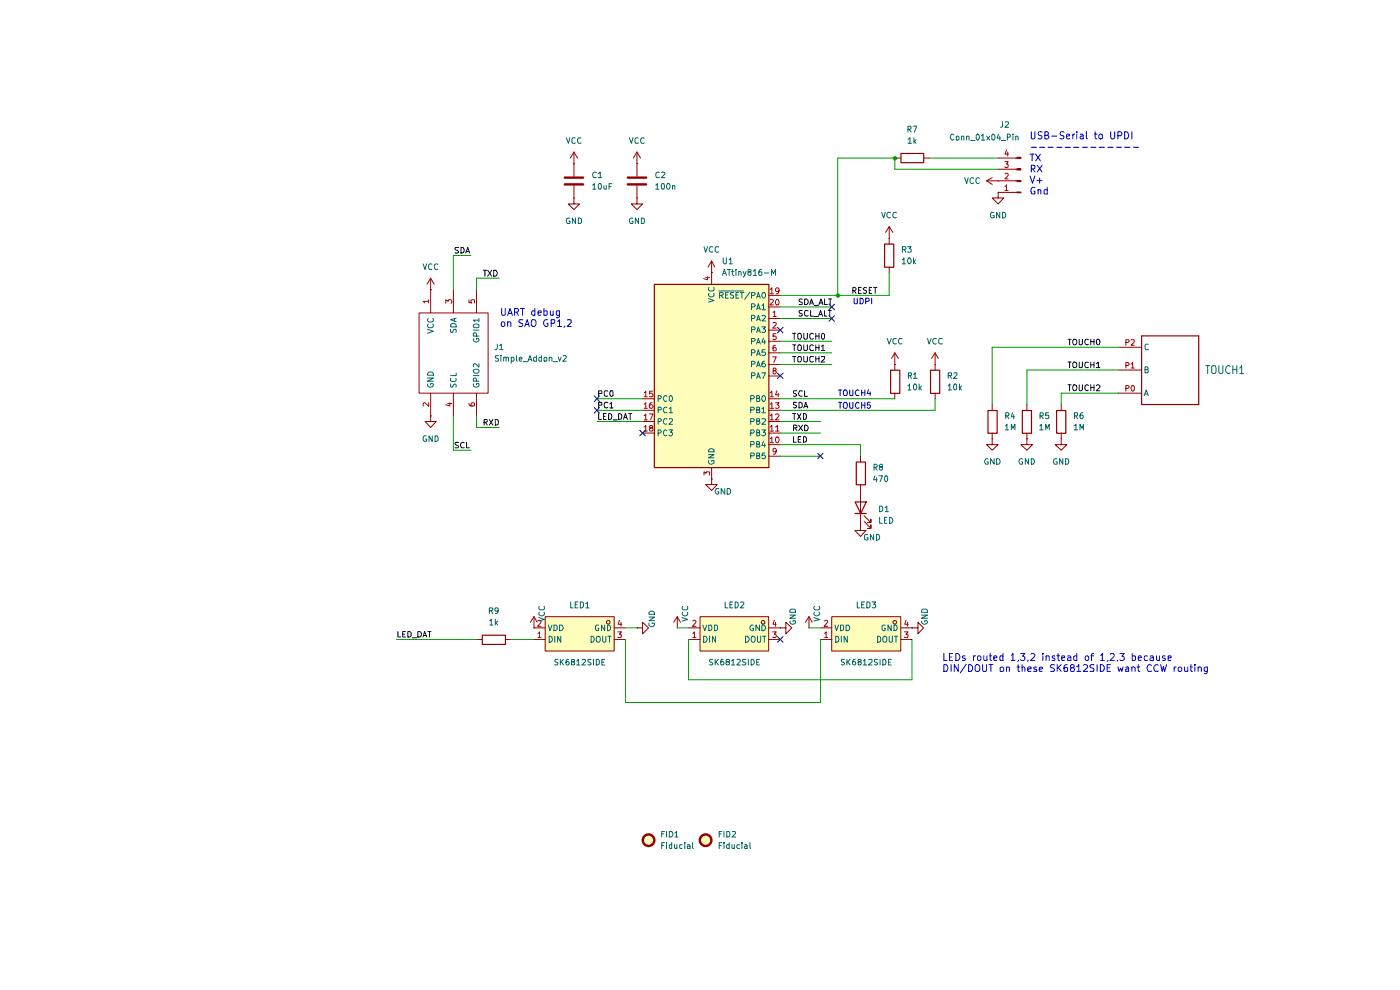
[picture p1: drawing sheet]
<svg xmlns="http://www.w3.org/2000/svg" width="297mm" height="210mm" viewBox="0 0 297 210" stroke-linecap="round" stroke-linejoin="round" font-family="sans-serif">
<g fill="#ffb">
<path d="M176.5 130.9h14.6v7.2h-14.6z"/>
<path d="M115.7 130.9h14.6v7.2h-14.6z"/>
<path d="M148.5 130.9h14.6v7.2h-14.6z"/>
<path d="M138.8 60.3h24.3v38.9h-24.3z"/>
<circle cx="149.7" cy="178.3" r="1.23"/>
<circle cx="137.6" cy="178.3" r="1.23"/>
</g>
<g fill="none" stroke="#0f0f0f" stroke-width=".21">
<path d="M97.3 52.5h-.6l-.2 .2 .3 .4h.2l.3 .2-.1 .3h-.7M97.8 52.5h.4a.66 .66 0 0 1 .2 .7 .66 .66 0 0 1-.6 .5zM98.8 53.7l.4-1.2 .5 1.2M98.9 53.3h.6M102.5 57.3h.7M102.9 57.3v1.3M103.5 57.3l.8 1.3M104.3 57.3l-.8 1.3M104.7 57.3a.65 .65 0 0 1 .8 .7 .65 .65 0 0 1-.8 .6zM168.1 70.7h.7M168.1 73.2h.7M168.1 75.6h.7"/>
<path d="M168.5 70.7v1.3M168.5 73.2v1.1M168.5 75.6v1.2M169.3 70.9l.5-.2a.86 .86 0 0 1 0 1.3h-.3l-.2-.3zM169.3 73.3l.5-.1a.86 .86 0 0 1 0 1.1h-.4l-.1-.1zM169.3 75.8l.1-.2h.4a.86 .86 0 0 1 0 1.2l-.5-.2zM170.2 65.9h-.6a.47 .47 0 0 0 0 .5 .47 .47 0 0 0 .5 .1l.1 .5h-.7M170.2 63.5l-.4-.1-.3 .3 .1 .2 .6 .3v.3l-.7 .1M170.5 70.7v1l.3 .3h.2l.3-.3v-1M170.5 73.2v1l.2 .1h.4l.2-.1v-1M170.5 75.6v.9l.3 .3h.2l.3-.3v-.9M170.7 63.4a.66 .66 0 0 1 .7 .4 .66 .66 0 0 1-.2 .8h-.5z"/>
<path d="M171.5 66l-.6-.1-.2 .2v.7a.52 .52 0 0 0 .8 .2M171.8 64.6l.3-1.2 .5 1.2M171.9 64.3h.6M172 65.9v1.2h.6M172.6 70.9l-.3-.2-.4 .2v.8a.37 .37 0 0 0 .3 .3 .37 .37 0 0 0 .4-.2M172.6 73.2h-.1a.45 .45 0 0 0-.7 .2v.7l.2 .2h.6M172.6 75.7l-.6-.1-.2 .3v.6a.52 .52 0 0 0 .8 .2M172.6 67.1h1M172.7 64.8h1M173.1 70.7v1.3M173.1 73.2v1.1M173.1 75.6v1.2"/>
<path d="M173.1 71.3h.6M173.1 73.7h.6M173.1 76.1h.6M173.7 67.1l.4-1.2 .4 1.2M173.7 64.6l.5-1.2 .4 1.2M173.7 70.7v1.3M173.7 73.2v1.1M173.7 75.6v1.2M173.8 66.7h.5M173.8 64.3h.6M174.2 73.5l.4-.3v1.1M174.2 75.7l.6-.1 .1 .5-.7 .7h.7"/>
<path d="M174.2 74.3h.7M174.4 70.8l.3-.1 .2 .3v.7l-.2 .3a.71 .71 0 0 1-.3-1.2zM174.9 65.9v1.2h.5M174.9 63.4v1.2h.6M175.7 65.9h.7M175.8 63.4h.6M176 65.9v1.2M176.1 63.4v1.2M180.9 61.6h.5l.2-.4-.2-.2h-.5v1.2M181.2 61.6l.4 .6M182.1 61.6h.4M182.7 61h-.6v1.2h.6"/>
<path d="M183.8 61h-.4l-.3 .2 .1 .3 .6 .2v.4l-.2 .1-.5-.1M184.4 61.6h.3M184.9 61h-.5v1.2h.5M185.3 61h.7M185.7 61v1.2M226.6 76.8h.6M226.6 72h.6M226.9 72v1.2M226.9 76.8v1.2M227.8 72h.4a.74 .74 0 0 1 .1 1l-.5 .2a.86 .86 0 0 1 0-1.2zM227.8 76.8l.5 .2a.74 .74 0 0 1-.1 1h-.4a.86 .86 0 0 1 0-1.2zM228.9 76.8l.1 1.2h.5l.1-.2v-1"/>
<path d="M228.9 72v1.1l.2 .1 .4-.1 .1-.2v-.9M230.9 76.9l-.3-.1a.67 .67 0 0 0-.5 .5 .67 .67 0 0 0 .3 .7l.5-.1M230.9 72.1l-.5-.1a.67 .67 0 0 0-.3 .6 .67 .67 0 0 0 .5 .6l.3-.1M231.4 72v1.2M231.4 76.8v1.2M231.4 77.4h.7M231.4 72.5h.7M232.1 72v1.2M232.1 76.8v1.2M232.6 77.1l.4-.3v1.2M232.6 78h.7M232.8 72a.61 .61 0 0 1 .6 .4 .61 .61 0 0 1-.4 .8 .75 .75 0 0 1-.2-1.2z"/>
<path d="M97.3 93.9h-.7v.4l.5 .2 .2 .3-.2 .2h-.6M98.5 93.9l-.3-.1a.67 .67 0 0 0-.5 .5 .67 .67 0 0 0 .3 .7l.5-.1M99 93.8v1.2h.6M102.7 89.6l.6-.1v-.5h-.6v1.2M103 89.6l.4 .6M103.8 89l.8 1.2M104.6 89l-.8 1.2M105.1 89h.4a.66 .66 0 0 1 .2 .7 .66 .66 0 0 1-.6 .5zM127 83.5h.6l.1-.5-.7-.1v1.2M127 85.9h.7v-.5l-.7-.1v1.2M127 87.7v1.3h.6M128 88.3h.4"/>
<path d="M128.6 87.7h-.6v1.3h.6M128.9 83l-.5-.1-.2 .2v.7a.55 .55 0 0 0 .7 .2M128.9 85.4l-.5-.1-.2 .3 .1 .8 .3 .1 .3-.1M129.1 87.7a.64 .64 0 0 1 .7 .7 .64 .64 0 0 1-.7 .6zM129.4 85.7l.3-.4v1.2M129.4 86.5h.6M129.5 83h.5v.8a.35 .35 0 0 1-.4 .3 .35 .35 0 0 1-.2-.4zM130 89.1h1M131.2 87.7a.64 .64 0 0 1 .7 .7 .64 .64 0 0 1-.7 .6zM132.3 89l.4-1.3 .4 1.3M132.4 88.6h.5M133.4 87.7h.6"/>
<path d="M133.7 87.7v1.3M168.1 87.7h.7M168.3 92.6v1.2h.6M168.3 90.8h.6l.2-.2-.1-.3-.7-.1v1.2M168.5 87.7v1.3M168.7 90.8l.4 .6M169 85.3h-.6l-.1 .5a.57 .57 0 0 1 .6 .6h-.6M169 82.9l-.7 .1v.3l.7 .4-.3 .4-.4-.1M169.2 87.7l.7 1.3M169.3 93.2h.5M169.4 90.2l.9 1.2M169.5 85.3h.4l.3 .3v.6l-.4 .3h-.3z"/>
<path d="M169.9 92.6h-.6v1.2h.6M169.9 87.7l-.7 1.3M170.2 83l-.5-.1a.61 .61 0 0 0-.2 .8 .61 .61 0 0 0 .7 .3M170.3 90.2l-.9 1.2M170.4 92.6h.5a.66 .66 0 0 1 .2 .8 .66 .66 0 0 1-.7 .4zM170.4 87.7a.64 .64 0 0 1 .7 .7 .64 .64 0 0 1-.7 .6zM170.5 86.5l.4-1.2 .5 1.2M170.7 90.2a.66 .66 0 0 1 .7 .4 .66 .66 0 0 1-.2 .8h-.5zM170.7 82.9v1.2h.6M170.7 86.2h.6M84.4 133.9v1.2h.6M85.4 134.5h.5"/>
<path d="M86 133.9h-.6v1.2h.6M86.5 133.9l.7 .3v.7l-.2 .2h-.5zM87.5 135.3h.9M88.6 133.9a.66 .66 0 0 1 .8 .4 .66 .66 0 0 1-.2 .8h-.6zM89.7 135.1l.4-1.2 .4 1.2M89.8 134.8h.6M90.8 133.9h.6M91.1 133.9v1.2"/>
</g>
<g fill="none" stroke="#910000" stroke-width=".21">
<path d="M121.8 34.7h.1M121.8 32.3l-.8 1.2M121.8 32.3v5.1M121.8 39.4v2.6M121.8 32.3l.7 1.2M135.1 34.7h.1M135.1 32.3l-.7 1.2M135.1 32.3v5.1M135.1 39.4v2.6M135.1 32.3l.8 1.2M215.4 33.5h.3M215.4 35.9h.3"/>
<path d="M215.4 38.4h.3M215.7 33.4h.9v.2h-.9zM91.4 59v7.4M91.4 59l-.8 1.3M91.4 59l.7 1.3M121.8 42v1.3h1.1l-1.1 1.2-1.2-1.2h1.2M121.8 42h.1M135.1 42v1.3h1.2l-1.2 1.2-1.2-1.2h1.2M135.1 42h.1M151 57.8h.1M151 55.4l-.8 1.2M151 55.4v2.4"/>
<path d="M151 55.4l.6 1.2M188.6 50.5h.1M188.6 48.1l-.7 1.2M188.6 48.1v3.6M188.6 56.6v1.2M188.6 48.1l.8 1.2M215.4 40.8h.3M88.9 66.4h14.6v17h-14.6zM91.4 61.5h.1M96.2 61.5v4.9M101.1 61.5v4.9M189.8 77.3h.1"/>
<path d="M189.8 74.8l-.7 1.2M189.8 74.8v3.7M189.8 74.8l.8 1.2M237.2 78.5h4.9M237.2 73.7h4.9M91.4 88.2v1.2h1.1l-1.1 1.3-1.2-1.3h1.2M91.4 88.2h.1M91.4 83.4v4.8M96.2 83.4v4.8M101.1 83.4v4.8M182.5 96.8v1.2M189.8 83.4v1.2"/>
<path d="M210.5 93.1v1.2h1.3l-1.3 1.2-1.2-1.2h1.2M210.5 93.1h.1M210.5 85.8v1.2M210.5 91.9v1.2M217.8 93.1v1.2h1.2l-1.2 1.2-1.2-1.2h1.2M217.8 93.1h.1M217.8 85.8v1.2M217.8 91.9v1.2M225.1 93.1v1.2h1.2l-1.2 1.2-1.2-1.2h1.2M225.1 93.1h.1M225.1 85.8v1.2M225.1 91.9v1.2"/>
<path d="M237.2 83.4h4.9M151 101.6v1.2h1.1l-1.1 1.3-1.3-1.3h1.3M151 101.6h.1M182.5 111.3v1.2h1.2l-1.2 1.3-1.1-1.3h1.1M182.5 111.3h.1M182.5 102.8v8.5M183.3 110.6l1.4 1.5v-.8v.8h-.7M183.3 109.4l1.4 1.4v-.6v.6h-.7M101.1 135.6h1.2M107.2 135.6h1.2M113.3 133.2h.1M113.3 135.6h2.4"/>
<path d="M113.3 133.2h2.4M113.3 130.8l-.8 1.2M113.3 130.8v2.4M113.3 130.8l.7 1.2M115.7 130.8h14.6v7.3h-14.6zM130.3 135.6h2.4M130.3 133.2h2.4M135.1 133.2h1.2v-1.2l1.3 1.2-1.3 1.3v-1.3M135.1 133.2h.1M143.7 133.2h.1M143.7 130.8l-.8 1.2M143.7 130.8v2.4"/>
<path d="M143.7 130.8l.7 1.2M146.1 135.6h2.4M146.1 133.2h2.4M148.5 130.8h14.6v7.3h-14.6zM163.1 135.6h2.4M163.1 133.2h2.4M165.5 133.2h1.2v-1.2l1.3 1.2-1.3 1.3v-1.3M165.5 133.2h.1M171.6 133.2h.1M171.6 130.8l-.7 1.2M171.6 130.8v2.4M171.6 130.8l.7 1.2"/>
<path d="M174.1 135.6h2.3M174.1 133.2h2.3M176.4 130.8h14.7v7.3h-14.7zM191.1 135.6h2.4M191.1 133.2h2.4M193.5 133.2h1.2v-1.2l1.2 1.2-1.2 1.3v-1.3M193.5 133.2h.1"/>
<circle cx="129" cy="132" r=".38"/>
<circle cx="161.9" cy="132" r=".38"/>
<circle cx="189.8" cy="132" r=".38"/>
</g>
<g fill="none" stroke="#910000" stroke-width=".51">
<path d="M119.8 39.1h3.9M119.8 37.7h3.9M133.2 39.1h3.9M133.2 37.7h3.9"/>
<circle cx="137.6" cy="178.2" r="1.23"/>
<circle cx="149.7" cy="178.2" r="1.23"/>
</g>
<g fill="none" stroke="#006665" stroke-width=".21">
<path d="M90.7 69.9l1.2 .4-1.2 .4M90.8 68.8l-.1 .3 .3 .4 .8-.1 .1-.3-.1-.3M90.8 67.6l-.1 .2a.65 .65 0 0 0 .6 .5 .65 .65 0 0 0 .6-.5l-.1-.2M90.8 79h1l.1 .6h-1.2zM95.6 69.9v.5l.2 .1 .3-.1 .3-.5h.3v.6M95.6 68.8a.66 .66 0 0 1 .8-.2 .66 .66 0 0 1 .4 .7h-1.2zM96.4 67.6v.6M96.8 67.5l-1.2 .3 1.2 .4M96.8 79.2v.5h-1.2M100.4 78.6a.86 .86 0 0 1 1.2-.1v.4a.74 .74 0 0 1-1 .2zM100.4 70h1.2M100.4 79.7h1.2"/>
<path d="M100.5 71.9l-.1 .1a.66 .66 0 0 0 .5 .6 .66 .66 0 0 0 .7-.3l-.1-.5h-.4v.3M100.6 68.8h.8l.2 .1v.4l-.2 .2h-.8l-.2-.2zM101.1 71.3v-.5l-.2-.2h-.4l-.1 .7h1.2M101.6 67.9h-1.2l.4 .3M101.6 77.1v.8l-.8-.8-.4 .3 .1 .4M101.6 67.6v.6M242.9 78.4h.4l.3-.3-.3-.3h-.4v1.3h.5l.2-.2v-.3l-.3-.2M243.6 73.1a.45 .45 0 0 0-.7 .1v.7l.2 .3 .5-.1M90.7 80.2h1.2l-1.2 .7h1.2M90.8 81.5h-.1a.64 .64 0 0 0 .6 .6 .64 .64 0 0 0 .6-.5l-.1-.2h-.4v.2M95.6 81.5v.5h.5l.2-.5h.2l.3 .2-.1 .4M95.7 80.3l-.1 .5 .2 .1h.7a.45 .45 0 0 0 .2-.6"/>
<path d="M100.5 81.5h-.1a.66 .66 0 0 0 .5 .6 .66 .66 0 0 0 .7-.2l-.1-.5h-.4v.2M101.1 80.9l-.1-.6h-.5l-.1 .6h1.2M242.7 83.9l.5-1.2 .4 1.2M242.9 83.6h.5M116.3 132.6l.4 1.2 .4-1.2M116.5 135a.64 .64 0 0 1 .7 .6 .64 .64 0 0 1-.7 .6zM117.5 132.6h.4l.3 .2v.7l-.4 .3h-.3zM117.7 135v1.2M118.7 132.6h.5a.66 .66 0 0 1 .2 .8 .66 .66 0 0 1-.7 .4zM119 135v1.2l-.7-1.2v1.2M125.4 135a.64 .64 0 0 1 .7 .6 .64 .64 0 0 1-.7 .6zM126.6 135.1l.2-.1 .5 .1v.7l-.3 .4-.4-.1z"/>
<path d="M127 132.6h-.5l-.2 .2v.7a.45 .45 0 0 0 .7 .2v-.4h-.2M127.8 135v1l.3 .2 .4-.1v-1.1M128.3 132.6v1.2l-.7-1.2v1.2M128.9 132.6h.4a.66 .66 0 0 1 .2 .7 .66 .66 0 0 1-.6 .5zM128.9 135h.7M129.3 135v1.2M149.1 132.6l.4 1.2 .4-1.2M149.3 135a.65 .65 0 0 1 .7 .6 .65 .65 0 0 1-.7 .6zM150.4 132.6h.4a.66 .66 0 0 1 .2 .7 .66 .66 0 0 1-.6 .5zM150.5 135v1.2M151.6 132.6h.5l.1 .2v.7l-.3 .3h-.3zM151.8 135v1.2l-.7-1.2v1.2"/>
<path d="M158.2 135a.65 .65 0 0 1 .7 .6 .65 .65 0 0 1-.7 .6zM159.6 135a.46 .46 0 0 1 .6 .4v.4a.46 .46 0 0 1-.6 .4 .86 .86 0 0 1 0-1.2zM159.8 132.6h-.5a.61 .61 0 0 0-.2 .8 .61 .61 0 0 0 .8 .3v-.4h-.3M160.7 135v1.1l.2 .1 .4-.1 .1-.1v-1M161.1 132.6v1.2l-.7-1.2v1.2M161.6 132.6h.5a.66 .66 0 0 1 .3 .8 .66 .66 0 0 1-.8 .4zM161.8 135h.7M162.1 135v1.2M177.1 132.6l.4 1.2 .4-1.2M177.3 135a.64 .64 0 0 1 .7 .6 .64 .64 0 0 1-.7 .6zM178.3 132.6h.5l.2 .2v.7l-.2 .2-.5 .1zM178.5 135v1.2"/>
<path d="M179.5 132.6h.5a.66 .66 0 0 1 .2 .8 .66 .66 0 0 1-.7 .4zM179.7 135v1.2l-.6-1.2v1.2M186.2 135a.64 .64 0 0 1 .7 .6 .64 .64 0 0 1-.7 .6zM187.5 135h.5l.1 .4-.1 .7-.2 .1-.3-.1-.2-.3zM187.8 132.6h-.5l-.2 .2v.7a.45 .45 0 0 0 .7 .2v-.4h-.2M188.6 135v1l.3 .2 .4-.1v-1.1M189.1 132.6v1.2l-.7-1.2v1.2M189.7 132.6h.4a.66 .66 0 0 1 .2 .7 .66 .66 0 0 1-.6 .5zM189.7 135h.7M190.1 135v1.2"/>
</g>
<g fill="none" stroke="#b90000" stroke-width=".21">
<path d="M90.9 63.9h-1.2l.4 .4M90.9 63.6v.7M94.6 64.3v-.7l.5 .3 .1-.3h.5l.1 .2v.4l-.1 .1M99.5 63.6v.6l.6 .1-.2-.2v-.3l.2-.2h.5v.7M238.8 77.6h.5l.2-.3-.1-.3-.6-.1v1.2M238.8 72.6h.6l.1-.4-.1-.1h-.6v1.1M239.9 77.2l.4-.3v1.2M239.9 72.1h.7v.5l-.7 .6h.7M239.9 78.1h.7M90.9 85.4v.8l-.8-.8-.4 .3 .1 .4M95 85.6h.8M95.4 85.4v.7l-.8-.2"/>
<path d="M99.5 85.6l.2 .5h.9v-.6l-.4-.1-.3 .3v.2l.3 .2M238.8 82.4l.6-.1 .1-.3-.1-.2h-.6v1.2M240.1 81.8h.4l.1 .2v.7l-.1 .2a.6 .6 0 0 1-.6-.4 .6 .6 0 0 1 .2-.7zM114.1 134.4l.4-.4v1.2M114.1 131.7l.5-.1 .2 .3-.8 .9h.8M114.1 135.2h.7M131.1 134h.7l-.4 .5h.3v.7l-.6-.1M131.4 131.6l-.2 .8h.7M131.7 132v.8M147 134.4l.3-.4v1.2M147 131.7l.4-.1 .3 .3-.8 .9h.8M147 135.2h.7"/>
<path d="M163.9 134h.8l-.4 .5 .4 .2v.3l-.2 .2-.6-.1M164.3 131.6l-.3 .8h.7M164.5 132v.8M174.9 134.4l.4-.4v1.2M174.9 131.7l.4-.1 .3 .3-.8 .9h.8M174.9 135.2h.7M191.9 134h.7l-.4 .5h.3l.1 .2-.1 .5-.6-.1M192.2 131.6l-.3 .8h.8M192.5 132v.8"/>
</g>
<path d="M187.7 51.8h1.9v4.9h-1.9zM188.9 78.5h2v4.9h-2zM242.2 71.2h12.1v14.6h-12.1zM181.7 98h1.9v4.8h-1.9zM209.6 87.1h1.9v4.8h-1.9zM216.9 87.1h1.9v4.8h-1.9zM224.2 87.1h1.9v4.8h-1.9zM181.4 106.5h2.4l-1.2 2.4zM181.4 108.9h2.4M102.3 134.7h4.9v2h-4.9z" fill="none" stroke="#910000" stroke-width=".25"/>
<path d="M215.7 33.4h.9v.2h-.9z" fill="#910000"/>
<path d="M215.7 35.8h.9v.3h-.9z" fill="none" stroke="#910000" stroke-width=".21"/>
<path d="M215.7 35.8h.9v.3h-.9z" fill="#910000"/>
<path d="M215.7 38.3h.9v.2h-.9z" fill="none" stroke="#910000" stroke-width=".21"/>
<path d="M215.7 38.3h.9v.2h-.9z" fill="#910000"/>
<path d="M215.7 40.7h.9v.2h-.9z" fill="none" stroke="#910000" stroke-width=".21"/>
<path d="M215.7 40.7h.9v.2h-.9z" fill="#910000"/>
<g fill="none" stroke="#910000" stroke-width=".21">
<path d="M189.8 33.5h1.3M195.9 33.5h1.2M209.3 38.4h6.1M209.3 38.4l1.2 .7M210.5 37.7l-1.2 .7M211.8 38.4h.1M211.8 35.9h3.6M211.8 33.5h3.6M151 57.8v2.5M211.8 40.8v1.2h1.1l-1.1 1.3-1.3-1.3h1.3M211.8 40.8h.1M211.8 40.8h3.6"/>
<path d="M163.1 67.6h2.4M163.1 62.7h2.4M163.1 70h2.4M163.1 65.1h2.4M163.1 72.4h2.4M163.1 74.8h2.4M163.1 77.3h2.4M163.1 79.8h2.4M198.4 77.3h.1M198.4 74.8v3.7M198.4 74.8l-.8 1.2M198.4 74.8l.7 1.2"/>
<path d="M136.3 91.9h2.5M136.3 89.4h2.5M136.3 87h2.5M136.3 84.6h2.5M151 99.1v2.5M163.1 94.3h2.4M163.1 91.9h2.4M163.1 89.4h2.4M163.1 87h2.4M163.1 84.6h2.4M163.1 96.8h2.4M198.4 83.4v1.2"/>
</g>
<g fill="none" stroke="#b90000" stroke-width=".21">
<path d="M213.2 39.5l.3-.3v1.2M213.2 36.9l.2-.2h.3l.2 .2v.4l-.7 .6h.7M213.2 34.3h.7l-.4 .5 .4 .1v.5l-.2 .2h-.3l-.2-.2M213.5 31.8l-.3 .9h.8M213.8 32.3v.8M149.7 58.8h.8M150.1 58.7v.7l-.8-.3M213.2 40.4h.7M163.4 61.4l.3-.4v1.3M163.4 63.6l.4-.1 .3 .3-.8 .9h.8M163.4 62.3h.7M163.9 75.7h.8l-.5 1.2"/>
<path d="M164 66.3l.3-.3v1.1M164 68.5l.5-.1 .2 .4-.8 .8h.8M164 67.1h.7M164.2 78.7l-.2-.5 .4-.1 .3 .3-.3 .3h-.4v.5l.2 .1h.2l.3-.2v-.3l-.3-.1M164.5 73.2l-.5 .3v.8l.5 .1 .2-.1v-.4l-.3-.2h-.2l-.2 .2M164.6 70.8h-.6v.6l.5-.1 .2 .2v.3l-.3 .3-.4-.2M164.7 63.6a.61 .61 0 0 1 .6 .4 .61 .61 0 0 1-.2 .7h-.4l-.1-.2-.1-.5zM165.3 61.6l-.2 .2h-.4l-.2-.2v-.3l.3-.3h.2l.3 .3-.2 .8-.4 .2M136.7 83.3l.3-.3v1.2M136.7 85.8l.3-.4v1.2M136.7 88.1l.3-.3v1.3M136.7 90.6l.3-.3v1.1"/>
<path d="M136.7 91.4h.6M136.7 89.1h.6M136.7 86.6h.6M136.7 84.2h.6M137.8 87.8h.7l-.5 1.3M138 90.8l-.2-.3v-.2h.6v.4l-.4 .1-.2 .2 .1 .4h.4l.2-.1v-.3l-.2-.2M138.3 85.4a.55 .55 0 0 0-.5 .5v.6a.42 .42 0 0 0 .6 0 .42 .42 0 0 0 0-.6h-.4l-.2 .2M138.4 83h-.6v.6l.5-.2 .2 .3-.1 .4h-.6M163.4 93.1l.3-.4v1.2M163.4 90.6l.3-.3v1.1M163.4 88.1l.3-.3v1.3M163.4 85.8l.3-.4v1.2"/>
<path d="M163.4 83.3l.3-.3v1.2M163.4 93.9h.7M163.4 91.4h.7M163.4 89.1h.7M163.4 86.6h.7M163.4 84.2h.7M164.5 90.6l.4-.3v1.1M164.5 88l.2-.2h.3l.3 .3-.8 1h.8M164.5 85.4h.8l-.5 .5 .5 .2-.1 .4h-.7M164.5 91.4h.8M164.7 92.7l.4 .1a.66 .66 0 0 1-.3 1.1 .84 .84 0 0 1-.1-1.2zM164.7 95.7l-.2 .1h-.4l-.1-.5 .4-.2 .3 .2-.2 .9-.4 .2"/>
<path d="M164.8 82.9l-.3 .8h.8M165.1 83.4v.8M149.4 100.8v-.7l.4 .3 .1-.3h.6v.7"/>
</g>
<path d="M191.1 32.6h4.9v1.9h-4.9zM138.8 60.3h24.3v38.9h-24.3zM197.4 78.5h1.9v4.9h-1.9z" fill="none" stroke="#910000" stroke-width=".25"/>
<path d="M226.6 81.6h.6M226.9 81.6v1.3M227.8 81.6l.4 .1a.74 .74 0 0 1 .1 1l-.5 .2a.86 .86 0 0 1 0-1.3zM228.9 81.6v1.1l.2 .2 .4-.1 .1-.2v-1M230.9 81.8l-.3-.2a.65 .65 0 0 0-.5 .7 .65 .65 0 0 0 .5 .6l.3-.2M231.4 81.6v1.3M231.4 82.2h.7M232.1 81.6v1.3M232.6 81.8l.2-.2h.3l.2 .3v.3l-.7 .7h.7" fill="none" stroke="#0f0f0f" stroke-width=".21"/>
<g fill="none" stroke="#006665" stroke-width=".21">
<path d="M150.3 63.3l1.2 .5-1.2 .3M150.4 62.2a.61 .61 0 0 0 .3 .8 .61 .61 0 0 0 .8-.3l-.1-.5M150.4 61a.45 .45 0 0 0 .1 .7h.7l.3-.1-.1-.6M152.5 61.7h5.2M152.7 62.7l.6-.1 .1-.4-.2-.1h-.5v1.1M153 62.7l.4 .5M153.9 62.6h.4M154.5 62.1h-.6v1.1h.6M155.6 62.1h-.6l-.1 .1 .1 .4 .6 .2v.4h-.7M156.1 62.6h.5M156.7 62.1h-.6v1.1h.6M157.1 62.1h.7"/>
<path d="M157.4 62.1v1.1M159.1 62l-1.1 1.5M159.4 67.6h.5l.3-.3-.1-.3-.7-.1v1.2M159.4 62.7l.7-.1 .1-.4-.2-.1h-.6v1.1M159.4 69.9h.6l.2-.1-.1-.4-.7-.1v1.2M159.4 65.1l.7-.1 .1-.3-.3-.3h-.5v1.3M159.4 72.4l.7-.1 .1-.3-.2-.2h-.6v1.2M159.4 74.8h.5l.3-.4-.3-.2h-.5v1.2M159.4 77.2h.6l.2-.2-.1-.3-.7-.1v1.2M159.4 79.7h.6l.2-.5-.2-.1h-.6v1.2M160.5 68.1l.4-1.2 .4 1.2M160.5 63.2l.4-1.1 .4 1.1"/>
<path d="M160.5 70.5l.4-1.2 .4 1.2M160.5 65.7l.4-1.3 .4 1.3M160.5 73l.4-1.2 .4 1.2M160.5 75.4l.4-1.2 .4 1.2M160.5 77.8l.4-1.2 .4 1.2M160.6 67.7h.6M160.6 62.9h.6M160.6 70.2h.6M160.6 65.4h.6M160.6 72.6h.6M160.6 75.1h.6M160.6 77.5h.6"/>
<path d="M160.6 79.9h.6M161.6 67l.5-.1 .3 .2-.8 1h.8M161.6 69.3h.8l-.4 .5 .4 .2-.1 .4h-.7M161.6 64.8h.2l.2-.4v1.3M161.6 79.1h.8l-.5 1.2M161.6 65.7h.8M161.8 62.1h.4a.66 .66 0 0 1-.2 1.1 .84 .84 0 0 1-.2-1.1zM162 71.7l-.4 .9h.8M162.2 76.6l-.4 .1a.94 .94 0 0 0 0 1.1h.4l.2-.2v-.3l-.3-.3h-.2l-.3 .3M162.2 72.1v.9M162.3 74.2h-.6l-.1 .6 .6-.1 .2 .1v.4l-.3 .2h-.3l-.2-.1M139.6 84.6h.4l.3-.3-.3-.4h-.4v1.3"/>
<path d="M139.6 87h.5l.2-.2-.1-.4h-.6v1.1M139.6 89.4l.6-.1 .1-.3-.2-.2h-.5v1.2M139.6 91.9h.4l.3-.3-.3-.4h-.4v1.3M141.5 84.1l-.3-.2a.65 .65 0 0 0-.5 .6 .65 .65 0 0 0 .5 .7l.3-.2M141.5 86.4a.61 .61 0 0 0-.8 .4 .61 .61 0 0 0 .3 .7h.5M141.5 88.9l-.5-.1a.61 .61 0 0 0-.3 .8 .61 .61 0 0 0 .8 .3M141.5 91.4l-.3-.2a.65 .65 0 0 0-.5 .6 .65 .65 0 0 0 .5 .7l.3-.2M141.9 91.2h.8l-.5 .5 .4 .1 .1 .4-.3 .3h-.3l-.2-.2M142 86.7l.3-.3v1.1M142 88.9l.5-.1 .2 .4-.8 .8h.8M142 87.5h.7M142.2 83.9a.68 .68 0 0 1 .5 .6 .68 .68 0 0 1-.5 .7l-.2-.3v-.7z"/>
<path d="M150.3 96.4h1.2l-1.2 .7h1.2M150.4 97.7a.61 .61 0 0 0 .3 .8 .61 .61 0 0 0 .8-.3v-.5h-.5v.2M150.4 95.4a.72 .72 0 0 1 1.1 0v.4h-1.2zM159.3 94.3h.5l.2-.2-.1-.4-.6-.1v1.2M159.3 91.9h.5l.2-.5-.2-.2h-.5v1.3M159.3 89.4l.6-.1 .1-.3-.1-.2h-.6v1.2M159.3 87h.6l.1-.2-.1-.4h-.6v1.1M159.3 84.6h.5l.2-.4-.2-.3h-.5v1.3M159.3 96.7h.6l.1-.4-.1-.2h-.6v1.2M160.5 94.2h.6v-.5l-.6-.1v1.2h.6l.1-.3-.3-.3M160.5 91.8l.6-.1v-.3l-.6-.2v1.3h.5l.2-.5-.3-.2M160.5 89.3h.5l.1-.4-.6-.1v1.2h.5l.2-.4-.3-.3"/>
<path d="M160.5 87l.5-.1 .1-.5h-.6v1.1h.6l.1-.4-.1-.1h-.2M160.5 84.5l.6-.1v-.3l-.6-.2v1.3h.5l.2-.4-.3-.3M160.5 80.3l.4-1.2 .4 1.2M160.5 96.7l.6-.2-.1-.4h-.5v1.2l.6-.1 .1-.3-.1-.2h-.2M161.6 91.2h.8l-.4 .5 .3 .1 .1 .4-.3 .3h-.3l-.2-.2M161.6 88.9l.6-.1 .2 .2-.1 .3-.7 .7h.8M161.6 86.7l.4-.3v1.1M161.6 87.5h.8M161.8 84a.61 .61 0 0 1 .7 .5 .61 .61 0 0 1-.4 .7 .71 .71 0 0 1-.3-1.2zM162 93.6l-.4 .9h.8M162.2 94.1v.7M162.3 96.1h-.6l-.1 .6 .2-.2h.3l.3 .3-.1 .4h-.7"/>
</g>
<g fill="none" stroke="#090" stroke-width=".21">
<path d="M197.1 33.5h14.7M211.8 35.9h-22v-2.4h-12.1v29.2M99.9 54.2h-3.7v7.3M105.9 59h-4.8v2.5M188.6 57.8v4.9h-23.1M165.5 65.1h10.9M165.5 72.4h10.9M165.5 67.6h10.9M165.5 74.8h10.9M165.5 77.3h10.9M237.2 78.5h-19.4v7.3M237.2 73.7h-26.7v12.1"/>
<path d="M96.2 88.2v7.3h3.7M101.1 88.2v2.5h4.8M126.7 89.4h9.6M126.7 87h9.6M126.7 84.6h9.6M165.5 89.4h8.6M165.5 84.6h24.3M165.5 96.8h8.6M165.5 94.3h17v2.5M165.5 91.9h8.6M198.4 84.6v2.4h-32.9M237.2 83.4h-12.1v2.4"/>
<path d="M84.1 135.6h17M108.4 135.6h4.9M132.7 133.2h2.4M132.7 135.6v13.4h41.4v-13.4M143.7 133.2h2.4M146.1 135.6v8.6h47.4v-8.6M171.6 133.2h2.5"/>
</g>
<g fill="none" stroke="#0000ca" stroke-width=".21">
<path d="M218.5 37.3l.5 1.6 .5-1.6M218.5 32.7h.9M218.8 27.9v1.4l.2 .2 .5-.2v-1.4M218.8 35.8l.7-.1v-.6h-.7v1.4M218.8 31.2h1.1M218.9 32.7v1.4M219.1 35.8l.4 .7M219.5 39.8a.5 .5 0 0 0-.7 .2l-.1 .6 .2 .5h.6v-.5h-.2M219.7 32.7l1 1.4M220 38.3h1.1M220.1 35.1l1 1.4M220.6 31.2h1.1"/>
<path d="M220.6 37.8v1.1M220.7 32.7l-1 1.4M221.1 28h-.8a.61 .61 0 0 0 .1 .7 .61 .61 0 0 0 .6 .2l.1 .2-.2 .3h-.7M221.1 35.1l-1 1.4M221.7 28.7h.5l.1-.2 .1-.2-.2-.4h-.5v1.6h.6a.45 .45 0 0 0 .1-.7l-.2-.1M222.2 39.7v1.4h-.6l-.1-.7 .2-.2 .5 .1M222.3 31.2h1.1M223.1 28.9h1.1M224.2 31.2h1.1M225.7 28h-.7a.61 .61 0 0 0 0 .7 .61 .61 0 0 0 .6 .2l.1 .2-.1 .3h-.7M226 31.2h1.1M226.2 29l.7-.2v-.3l-.4-.1-.3 .3 .1 .7h.6"/>
<path d="M227.6 28.4v1.1M227.8 31.2h1.1M228 28.4l-.3 .1-.1 .3M228.4 27.9v.2M228.4 28.4v1.1M229.2 28.5h.5l.1 1M229.6 31.2h1.1M229.8 28.8l-.5 .1-.2 .2 .2 .4 .5-.1M230.5 27.9v1.3l.2 .3M231.4 31.2h1.1M232.2 28.4h.6M232.3 27.9v1.3l.5 .3"/>
<path d="M233.2 28.6l.2-.2 .5 .2-.1 .8-.4 .1-.2-.2zM233.2 31.2h1.1M235 31.2h1.1M235.6 27.9v1.2l.3 .4h.3l.3-.4v-1.2M236.8 31.2h1.1M237.2 28.8h.5a.47 .47 0 0 0 .3-.4 .47 .47 0 0 0-.3-.5h-.5v1.6M238.6 27.9a.77 .77 0 0 1 .8 .8 .77 .77 0 0 1-.8 .8zM238.6 31.2h1.1M240.1 27.9v1.6M240.5 31.2h1.1M220.2 40.4l.2-.2 .4 .2v.7M220.2 40.2v.9"/>
<path d="M106.4 65.4v1.3l.3 .2 .5-.2v-1.3M106.4 68.3l.5-.1 .2 .4v.4l-.2 .3h-.3l-.3-.3zM107.7 66.9l.5-1.5 .5 1.5M107.7 68.4l.1-.1a.36 .36 0 0 1 .6 .2v.8M107.7 68.2v1.1M107.9 66.5h.6M109.1 66.2l.8-.1v-.6l-.8-.1v1.5M109.6 66.2l.4 .7M110.4 65.4h.9M110.8 65.4v1.5M110.9 67.8h-.7l-.1 .3 .2 .4 .5 .2 .1 .3-.2 .3-.6-.1M111.3 69.3l.5-1.5 .5 1.5"/>
<path d="M111.5 68.8h.7M112.8 68l.1-.2h.6a.95 .95 0 0 1-.1 1.5h-.4a1.01 1.01 0 0 1-.2-1.3zM113.5 66h-.6l-.1 .2v.4l.2 .3 .5-.1M113.5 65.4v1.5M114.1 66.4l.7-.1-.1-.3h-.5l-.1 .1v.6l.2 .2 .4-.1M115.4 66h.7v.7l-.3 .2-.4-.1M115.4 65.4v1.5M116.2 67.8h-.5a.7 .7 0 0 0-.4 1 .7 .7 0 0 0 .9 .3v-.5h-.2M116.8 66v.7l.1 .2 .4-.2M116.9 68.6l.7-.1 .1-.6-.8-.1v1.5M117.3 66v.9M118.3 68.2l.4-.4v1.5"/>
<path d="M118.3 69.3h.8M118.7 66.8l-.4 .1-.3-.2 .1-.7h.6v1.1l-.2 .3-.5-.1M119.8 69.2l-.2 .2M120.4 67.9l.7-.1 .1 .6-.9 .9h.9M181.2 63.2l.1 1.2 .6-.1v-1.1M182.5 63.2l.6 .3v.7l-.1 .2h-.5zM183.6 63.9h.6l.2-.2-.1-.4-.7-.1v1.2M184.9 63.2v1.2M177.9 85.3h.7M177.9 82.7h.7M178.2 82.7v1.2M178.2 85.3v1.3"/>
<path d="M179 85.5l.5-.2a.86 .86 0 0 1 0 1.3 .46 .46 0 0 1-.6-.4zM179 82.9l.5-.2a.86 .86 0 0 1 .1 1.2h-.5l-.2-.4zM180.3 85.3v1.1l.2 .2 .4-.2v-1.1M180.3 82.7v1.2l.6-.1v-1.1M182.2 85.5l-.2-.2a.6 .6 0 0 0-.6 .7 .6 .6 0 0 0 .8 .5v-.1M182.2 82.8a.61 .61 0 0 0-.8 .3 .61 .61 0 0 0 .3 .8l.5-.1M182.8 82.7v1.2M182.8 85.3v1.3M182.8 85.9h.7M182.8 83.3h.7M183.5 82.7v1.2M183.5 85.3v1.3"/>
<path d="M184.2 82.6l-.2 .9h.7M184.6 85.3h-.5l-.1 .6h.6v.6l-.4 .1-.2-.2M184.6 83.1v.8M200.2 138.6v1.5h.7M201.4 139.4h.5M202.1 138.6h-.7v1.5h.7M202.8 138.6a.77 .77 0 0 1 .8 .8 .77 .77 0 0 1-.8 .7zM204.7 139.2a.36 .36 0 0 0-.6 .2l.7 .4-.2 .3-.5-.1M206.5 139.1v1M206.9 139.1l-.4 .3M207.4 139.4l.2-.3h.3l.2 .3v.4l-.2 .3-.5-.1zM208.7 139.1v.8a.37 .37 0 0 0 .3 .2 .37 .37 0 0 0 .4-.1"/>
<path d="M209.4 139.1v1M209.9 139.1h.5M210.1 138.6v1.3l.3 .2M210.8 139.6l.7-.2-.2-.3-.4 .1-.1 .7 .2 .2 .4-.1M212.8 139.2l-.5-.1-.2 .3 .1 .6h.6M212.8 138.6v1.5M214.5 139l.4-.4v1.5M216.5 138.6h.9l-.5 .6h.3l.2 .2-.1 .6-.1 .1-.7-.1M218.7 138.8l.2-.2h.3l.3 .4-.9 1.1h.9M221.2 138.6v.2M221.2 139.1v1M221.9 139.3l.1-.1a.36 .36 0 0 1 .6 .2v.7"/>
<path d="M221.9 139.1v1M223.8 139.2a.36 .36 0 0 0-.6 .2l.6 .3v.3h-.6M224.2 139.1h.6M224.5 138.6v1.3l.3 .2M225.2 139.6l.7-.2-.2-.3-.4 .1-.1 .7 .2 .2 .4-.1M226.5 139.2h.6l.1 .9M227.2 139.4l-.7 .2v.4h.7M228.4 139.2a.45 .45 0 0 0-.6 .2l.1 .6h.5M228.4 138.6v1.5M230.2 139.4l.3-.3h.2l.3 .3v.4l-.3 .3-.4-.1zM231.4 139.1h.6M232 138.6l-.4 .3v1.2"/>
<path d="M233.5 139l.4-.4v1.5M235.5 138.8l.6-.2 .3 .4-.9 1.1h.9M237.6 138.6h.9l-.5 .6 .5 .2-.1 .6-.2 .1h-.5l-.1-.1M240.2 139.2l.4-.1 .3 .2v.7l-.3 .1-.4-.1M240.2 138.6v1.5M241.5 139.6l.6-.2-.1-.3-.4 .1-.1 .7 .1 .2 .5-.1M243.4 139.2l-.4-.1-.3 .3 .1 .6h.6M244 139.2h.6l.1 .9M244.7 139.4l-.5 .1-.3 .3 .3 .3 .5-.1M245.4 139.1l.1 .9 .3 .1 .2-.1M246 139.1v1M247.1 139.2h-.5v.3l.6 .3-.1 .3-.5-.1"/>
<path d="M247.8 139.6l.7-.2-.1-.2h-.6v.8h.6M200.2 141a.81 .81 0 0 1 .9 .5 .81 .81 0 0 1-.3 .9h-.6zM201.8 141v1.4M203.3 141v1.4l-.9-1.4v1.4M205 140.9l-1.3 1.8M205.5 141a.79 .79 0 0 1 .8 .5 .79 .79 0 0 1-.3 .9h-.5zM207.2 141h.3a.96 .96 0 0 1 .1 1.4h-.5a.95 .95 0 0 1 .1-1.4zM208.5 141v1.2l.1 .2h.5l.2-.2v-1.2M209.8 141h.9M210.2 141v1.4M212.2 141.6h.1a.45 .45 0 0 1 .6 .1l-.1 .7h-.5zM213.5 141.6l.2-.1 .4 .1v.8"/>
<path d="M213.5 141.5v.9M214.5 140.1h.8M215.7 141.5h.6M216 141v1.2l.1 .2h.2M216.1 140l-.2 .3M216.8 141.6l.2-.1 .4 .1v.8M216.8 141v1.4M218 142l.8-.2-.1-.2-.4-.1-.3 .1 .1 .8h.6M218.1 140l-.1 .3M219.9 141.6l-.4-.1-.2 .1 .1 .3 .5 .1v.4h-.6M220.5 142l.7-.2-.2-.3-.5 .1v.6l.1 .2h.5M223.7 141.1l-.6-.1-.3 .2 .2 .4 .4 .1 .3 .3-.2 .4h-.7"/>
<path d="M224.3 141v1.4M224.5 141.6l.6 .8M225.1 141l-.8 .8M226.4 141l-.4 .1-.3 .2v1h.8v-.7h-.5h-.3v.2M227.3 141.6l-.2-.4 .2-.2h.4l.2 .3-.2 .3-.5 .1-.1 .5 .1 .2 .6-.1 .1-.4-.2-.3M228.4 141.4l.4-.2 .1-.2v1.4M228.4 142.4h.9M229.9 141.1l.1-.1h.4l.3 .4-.1 .2-.8 .8h.9M232.1 141.1a.6 .6 0 0 0-.9 .1l.2 .4a.53 .53 0 0 1 .5 .2 .53 .53 0 0 1 .1 .6h-.8M232.8 141v1.4M233.4 141a.79 .79 0 0 1 .8 .5 .79 .79 0 0 1-.3 .9h-.5zM233.5 140.1h.8"/>
<path d="M234.9 141.6h.5M235 140l-.1 .3M235.5 141h-.6v1.4h.6M237.1 140l-.1 .3M237.2 141.5l.2 .9 .3-.7 .3 .7 .3-.9M238.8 141.6l.5-.1 .1 .1v.8h-.6v-.3l.6-.3M240.1 141.6l.3-.1 .4 .1v.8M240.1 141.5v.9M241.2 141.5h.6M241.5 141v1.2l.1 .2h.2M244.3 141.1h-.1a.75 .75 0 0 0-.9 .4 .75 .75 0 0 0 .3 .9l.7-.1M245.7 141.1h-.1a.73 .73 0 0 0-.8 .4 .73 .73 0 0 0 .3 .9l.6-.1"/>
<path d="M246.2 141l.4 1.4 .2-1 .3 1 .4-1.4M249.1 141.5v.9M249.5 141.5l-.4 .2M249.9 141.7l.3-.2h.2l.3 .2-.2 .7-.5-.1zM251.3 141.5l.1 .9 .6-.1M252 141.5v.9M252.5 141.5h.5M252.6 141v1.2l.1 .2h.3M253.5 141v.1M253.5 141.5v.9M254.2 141.6l.2-.1 .4 .1v.8M254.2 141.5v.9"/>
<path d="M256.1 141.5v1.2l-.2 .2-.4-.1M256.1 141.6l-.4-.1-.3 .2 .1 .6 .6 .1"/>
</g>
<g fill="none" stroke="#00008a" stroke-width=".21">
<path d="M164.9 69.4l1.2 1.2M164.9 79.2l1.2 1.1M166.1 69.4l-1.2 1.2M166.1 79.2l-1.2 1.1M175.9 67l1.1 1.2M175.9 64.5l1.1 1.2M177 67l-1.1 1.2M177 64.5l-1.1 1.2M126.1 84l1.1 1.2M126.1 86.4l1.1 1.2M127.2 84l-1.1 1.2M127.2 86.4l-1.1 1.2"/>
<path d="M135.7 91.3l1.2 1.2M136.9 91.3l-1.2 1.2M173.5 96.2l1.1 1.1M174.6 96.2l-1.1 1.1M164.9 135l1.2 1.2M166.1 135l-1.2 1.2"/>
</g>
<g fill="#090">
<circle cx="177.8" cy="62.7" r=".47"/>
<circle cx="189.9" cy="33.6" r=".47"/>
</g>
<g fill="none" stroke="#006665" stroke-width=".21">
<path d="M120.1 29.2l.5 1.2 .3-1.2M122 29.3a.45 .45 0 0 0-.7 .2v.6l.2 .3 .5-.1M123.3 29.3l-.3-.1a.67 .67 0 0 0-.5 .5 .67 .67 0 0 0 .3 .7l.5-.1M125.7 39.3l.4-.4v1.2M126.5 36.6l-.3-.1a.67 .67 0 0 0-.5 .5 .67 .67 0 0 0 .3 .7l.5-.1M126.9 36.8l.4-.3v1.2M126.9 37.7h.8M127 39l.4-.1a.86 .86 0 0 1-.1 1.2l-.4-.2zM128.1 39.4v.6l.2 .1 .3-.1M128.6 39.4v.7M129.2 39.5h.4M129.8 38.9h-.6v1.2"/>
<path d="M133.5 29.2l.4 1.2 .4-1.2M135.4 29.3a.45 .45 0 0 0-.7 .2v.6l.2 .3 .5-.1M136.7 29.3l-.3-.1a.67 .67 0 0 0-.5 .5 .67 .67 0 0 0 .2 .7l.6-.1M139.1 39.3l.3-.4v1.2M139.9 36.6l-.3-.1a.67 .67 0 0 0-.5 .5 .67 .67 0 0 0 .3 .7l.5-.1M140.3 36.6l.5-.1 .3 .2-.8 1h.8M140.4 39l.4-.1a.86 .86 0 0 1-.1 1.2l-.4-.2zM141.6 39l.4-.1a.72 .72 0 0 1-.3 1.2l-.1-.1a.66 .66 0 0 1 0-1zM142.7 39.5l.4-.1 .1 .7M142.7 39.4v.7M192.6 29.6l.4-.4v1.2M192.6 27.4l.6-.1v-.5h-.6v1.2"/>
<path d="M192.6 30.4h.8M192.9 27.4l.4 .6M193.7 26.8h.8l-.5 1.2M193.9 29.2v1.2M194 30l.3 .4M194.3 29.6l-.4 .5M202.4 28.6l-.3-.2a.65 .65 0 0 0-.5 .7 .65 .65 0 0 0 .5 .6l.3-.1M202.9 29h.5v.6l-.4 .1-.1-.1zM204 29h.5v.7M204 28.9v.8M204.6 37.7l.5 1.2 .3-1.2M205.1 29h.5v.7"/>
<path d="M205.1 28.9v.8M205.9 29.8h.9M206.5 37.8l-.2-.1a.6 .6 0 0 0-.6 .7 .6 .6 0 0 0 .8 .5v-.1M207.4 28.4a.68 .68 0 0 1 .4 .7 .68 .68 0 0 1-.4 .6l-.3-.2v-.8zM207.8 37.8l-.3-.1a.65 .65 0 0 0-.5 .6 .65 .65 0 0 0 .5 .6l.3-.1M208.2 28.8h.2l.1-.4v1.3M208.2 29.7h.7M209.3 28.9l.7 .8M210 28.9l-.7 .8M210.7 28.4a.68 .68 0 0 1 .4 .7 .68 .68 0 0 1-.4 .6l-.3-.2v-.8zM211.8 28.4l-.3 .9h.8M212.1 28.9v.8"/>
<path d="M212.4 29.8h1M212.7 25.8v1l-.4 .2M213.3 25.9l.5-.1 .2 .4-.8 .8h.8M213.7 29.1h.4l.3-.4-.3-.3h-.4v1.3M214.9 28.4v.2M214.9 28.9v.8M215.5 29l.3-.1 .2 .1v.7M215.5 28.9v.8M89.7 56l.5 1.2 .3-1.2M91.6 56.1a.45 .45 0 0 0-.7 .1v.7l.2 .3 .5-.1M92.9 56.1l-.3-.1a.67 .67 0 0 0-.5 .5 .67 .67 0 0 0 .3 .7l.5-.1M120.8 46.3l-.1-.1a.66 .66 0 0 0-.5 .5 .66 .66 0 0 0 .2 .7l.5-.1v-.4h-.2"/>
<path d="M122.1 46.2v1.2l-.7-1.2v1.2M122.7 46.2l.7 .3v.7l-.3 .2h-.4zM125.7 40.1h.7M134.2 46.3l-.1-.1a.66 .66 0 0 0-.6 .5 .66 .66 0 0 0 .3 .7l.5-.1v-.4h-.3M135.5 46.2v1.2l-.7-1.2v1.2M136.1 46.2a.66 .66 0 0 1 .6 .5 .66 .66 0 0 1-.2 .7h-.4zM139.1 40.1h.7M149.4 52.3l.3 1.2 .4-1.2M151.2 52.4l-.5-.1a.61 .61 0 0 0-.3 .8 .61 .61 0 0 0 .8 .3M152.5 52.4l-.6-.1-.2 .3v.7a.52 .52 0 0 0 .8 .1M153.2 58.4l.5-1.2 .4 1.2M153.4 54.7v1l.3 .3 .4-.2v-1.1"/>
<path d="M153.4 58h.5M154.3 57.2h.7M154.7 55.1l.3-.4v1.3M154.7 57.2v1.2M154.7 56h.7M155.2 57.6h.5M155.4 57.2v1.1l.3 .1M156.1 57.2v.1M156.1 57.6v.8M156.7 57.7l.4-.1 .1 .1v.7M156.7 57.6v.8M157.7 57.6l.3 .8"/>
<path d="M158.2 57.6l-.2 .8-.2 .4h-.1M158.9 57.7l-.2-.1 .1-.4a.34 .34 0 0 1 .4 0 .34 .34 0 0 1 .1 .5l-.6 .1v.5l.2 .1 .4-.2v-.5h-.2M159.8 57.5l.4-.3v1.2M159.8 58.4h.7M161.5 57.2h-.2a.93 .93 0 0 0-.3 1.1l.5 .1 .1-.1v-.6h-.6v.1M162.1 57.9h1M163.7 58.4v-1.2l.4 .8 .4-.8v1.2M187 45l.5 1.2 .3-1.2M188.9 45.1l-.5-.1a.61 .61 0 0 0-.2 .8 .61 .61 0 0 0 .7 .3M190.2 45.1l-.5-.1a.61 .61 0 0 0-.3 .8 .61 .61 0 0 0 .8 .3M191.4 55.1l.4-.4v1.3M191.4 52.9h.6l.2-.4-.2-.2h-.6v1.2"/>
<path d="M191.4 56h.7M191.8 52.9l.4 .6M192.5 52.3h.8l-.4 .4 .4 .2v.5h-.8M192.7 54.8l.2-.1a.68 .68 0 0 1 .4 .6 .68 .68 0 0 1-.4 .7 .81 .81 0 0 1-.2-1.2zM193.8 54.7v1.3M193.9 55.5l.3 .5M194.2 55.1l-.4 .5M210.8 45h-.5l-.2 .3v.7a.52 .52 0 0 0 .8 .1v-.4h-.2M212.1 45v1.2l-.7-1.2v1.2M212.7 45h.4a.66 .66 0 0 1 .2 .8 .66 .66 0 0 1-.6 .4zM105.5 73v.8l-.2 .4h-.3M105.8 75.4h-.6l-.1 .2 .1 .3 .6 .3v.3h-.7"/>
<path d="M106 73.3l.3-.3v1.2M106 74.2h.7M106.3 75.4v.1M106.3 75.8v.8M106.9 75.9l.1-.1 .4 .1v.7M106.9 75.8v.8M107.4 75.9l.1-.1 .4 .1v.7M108.5 75.9h.5l.1 .5a.36 .36 0 0 1-.6 .1M108.5 75.8v1.2M109.6 75.4v1.1l.1 .1M110.2 76.2l.5-.1-.1-.3-.4 .1v.6l.1 .1 .4-.1M111 76.7h.9"/>
<path d="M112 76.6l.4-1.2 .5 1.2M112.1 76.3h.6M113.8 75.9l-.4-.1-.2 .1v.6h.6M113.8 75.4v1.2M114.9 75.9l-.4-.1-.2 .1v.6h.6M114.9 75.4v1.2M115.4 75.9l.2-.1 .4 .1v.6h-.6zM116.5 75.9l.2-.1 .4 .1v.7M116.5 75.8v.8M117.3 76.7h1M118.5 75.8l.2 .8 .3-.8M119.5 75.5l.5-.1 .1 .4-.7 .8h.7"/>
<path d="M188.2 71.8l.4 1.2 .5-1.2M190.2 71.9l-.5-.1a.67 .67 0 0 0-.3 .7 .67 .67 0 0 0 .5 .5l.3-.1M191.3 71.9l-.5-.1a.67 .67 0 0 0-.2 .7 .67 .67 0 0 0 .5 .5l.2-.1M192.7 79.7h.6v-.6h-.6v1.2M193 79.7l.4 .6M193.8 79.4l.3-.3v1.2M196.8 71.8l.3 1.2 .4-1.2M198.6 71.9l-.5-.1a.66 .66 0 0 0-.2 .7 .66 .66 0 0 0 .6 .5l.1-.1M199.9 71.9l-.6-.1-.2 .3 .1 .7 .4 .2 .3-.1M201.2 79.7h.6v-.5l-.6-.1v1.2M201.5 79.7l.3 .6M202.4 79.2l.5-.1 .1 .3-.7 .9h.7"/>
<path d="M255.8 77.6h.8M256.2 77.6v1.6M257 77.8a.47 .47 0 0 1 .5-.3 .47 .47 0 0 1 .4 .3 1.16 1.16 0 0 1-.3 1.4l-.6-.2zM258.6 77.6v1.4l.3 .2h.3l.2-.2v-1.4M260.9 77.7v-.1a.49 .49 0 0 0-.8 .4 .74 .74 0 0 0 0 .8 .74 .74 0 0 0 .8 .4v-.1M261.5 77.6v1.6M261.5 78.4h.9M262.4 77.6v1.6M263 78.1l.4-.5v1.6M263 79.2h.8M90.4 92.5h-.4a.61 .61 0 0 0-.3 .7 .61 .61 0 0 0 .8 .4v-.5h-.2M91.7 92.5v1.1l-.7-1.1v1.1"/>
<path d="M92.3 92.5h.4a.66 .66 0 0 1 .2 .7 .66 .66 0 0 1-.6 .4zM185.4 99.1h.6l.1-.4-.3-.2h-.4v1.2M185.7 99.1l.4 .6M186.8 99.1l-.3-.4 .3-.2h.2l.2 .4-.7 .3v.3l.3 .2 .4-.1v-.5h-.2M192.6 81.9l.4-.4v1.2M192.6 82.7h.7M193.8 80.3h.8M194.1 81.5a.68 .68 0 0 1 .4 .6 .68 .68 0 0 1-.4 .6l-.3-.2v-.8zM195 81.5v1.2M195.1 82.2l.4 .5M195.5 81.9l-.5 .5M201.2 81.9l.3-.4v1.2"/>
<path d="M201.2 82.7h.6M202.4 81.5h.3l.2 .2v.8l-.2 .2a.71 .71 0 0 1-.3-1.2zM203.5 81.5v1.2M203.6 82.2l.4 .5M204 81.9l-.5 .5M209.6 97.4l-.1-.1a.66 .66 0 0 0-.6 .5 .66 .66 0 0 0 .2 .7l.5-.1v-.4h-.2M210.9 97.3v1.2l-.8-1.2v1.2M211.4 97.3a.66 .66 0 0 1 .7 .4 .66 .66 0 0 1-.2 .8h-.5zM213.3 90.3l.3-.3v1.2M213.3 91.2h.7M213.4 88.2l.6-.1v-.5l-.6-.1v1.3M213.6 88.2l.4 .6"/>
<path d="M214.5 91.2v-1.2l.4 .8 .4-.8v1.2M214.8 87.5l-.3 .9h.7M215.1 88v.8M216.9 97.4l-.2-.1a.66 .66 0 0 0-.5 .5 .66 .66 0 0 0 .2 .7h.5v-.5h-.2M218.2 97.3v1.2l-.7-1.2v1.2M218.8 97.3a.66 .66 0 0 1 .6 .4 .66 .66 0 0 1-.2 .8h-.4zM220.6 90.3l.3-.3v1.2M220.6 91.2h.7M220.6 88.2l.6-.1 .1-.4-.7-.2v1.3M220.9 88.2l.4 .6M221.8 91.2v-1.2l.4 .8 .4-.8v1.2M222.4 87.5h-.6v.6h.6v.6l-.4 .1-.2-.2"/>
<path d="M224.2 97.4l-.3-.1-.4 .3v.6l.2 .3 .6-.1v-.4h-.3M225.5 97.3v1.2l-.7-1.2v1.2M226.1 97.3a.66 .66 0 0 1 .6 .4 .66 .66 0 0 1-.2 .8h-.4zM227.8 90.3l.5-.3v1.2M227.8 91.2h.8M227.9 88.2h.5l.2-.1v-.4l-.2-.2h-.5v1.3M228.3 88.2l.3 .6M229.1 91.2v-1.2l.4 .8 .4-.8v1.2M229.7 87.5h-.3a.93 .93 0 0 0-.2 1.2h.5l.1-.5-.1-.1h-.5l-.1 .1M152.5 103.6h-.5a.61 .61 0 0 0-.2 .8 .61 .61 0 0 0 .7 .3v-.4h-.3M153.8 103.6v1.2l-.8-1.2v1.2M154.3 103.6h.5a.66 .66 0 0 1 .2 .8 .66 .66 0 0 1-.7 .4z"/>
<path d="M184.1 113.4h-.5l-.2 .2v.7a.52 .52 0 0 0 .8 .2v-.5h-.3M185.3 113.4v1.2l-.6-1.2v1.2M185.6 100.9l-.3 .9h.8M185.9 113.4h.5a.66 .66 0 0 1 .2 .7 .66 .66 0 0 1-.7 .5zM185.9 101.3v.9M186.4 100.9h.8l-.5 1.3M186.6 109.7v1.3h.6M186.6 107.4h.4a.66 .66 0 0 1 .3 .7 .66 .66 0 0 1-.7 .4zM187.6 110.3h.4M187.8 101l.2-.1 .3 .3v.7l-.3 .3a.71 .71 0 0 1-.2-1.2zM187.8 107.7l.3-.3v1.1M187.8 108.5h.7"/>
<path d="M188.1 109.7h-.5v1.3h.5M188.7 109.7a.64 .64 0 0 1 .7 .7 .64 .64 0 0 1-.7 .6zM103.8 129.5h.7l.1-.4-.2-.2h-.6v1.2M103.9 131.7l.3-.4v1.3M103.9 132.6h.7M104.1 129.5l.5 .6M105.1 131.3v1.3M105.2 132.1l.4 .5M105.6 131.7l-.5 .5M105.7 129.5l-.1 .1h-.5v-.7l.6 .1v.8l-.2 .2-.4 .1M114.3 131l1.2 .4-1.2 .3M114.4 129.9a.61 .61 0 0 0 .3 .8 .61 .61 0 0 0 .8-.3l-.1-.5"/>
<path d="M114.4 128.6v.1a.45 .45 0 0 0 .2 .7h.6l.3-.2-.1-.6M118.4 139.9h-.6a.47 .47 0 0 0 0 .5 .47 .47 0 0 0 .5 .1v.5h-.6M118.9 139.9v1.2M119.6 139.9l-.7 .6M120.7 139.9l-.5 .1-.1 .8a.35 .35 0 0 0 .3 .3 .35 .35 0 0 0 .3-.3v-.3l-.2-.2-.4 .2M121.1 127.7v1.2h.5M122 128.3h.4M122.6 127.7h-.6v1.2h.6M123.1 127.7l.5 .1 .2 .2v.6l-.4 .3h-.3zM123.5 140l.6-.1 .1 .3-.8 .9h.8M124.3 128l.3-.3v1.2M124.3 128.9h.7"/>
<path d="M125.4 139.9l-.7 .1v.3l.7 .4-.3 .4-.4-.1M125.9 139.9v1.2M126.5 139.9h.4a.66 .66 0 0 1 .2 .7 .66 .66 0 0 1-.6 .5zM128.3 139.9h-.6v1.2h.6M137.7 132.2v.5a.61 .61 0 0 0 .7 .2 .61 .61 0 0 0 .4-.7h-.5v.1M137.7 130.9h1.2l-1.2 .8h1.2M137.7 129.9a.66 .66 0 0 1 .7-.3 .66 .66 0 0 1 .5 .7h-1.2zM144.7 131l1.2 .4-1.2 .3M144.8 129.9a.61 .61 0 0 0 .3 .8 .61 .61 0 0 0 .8-.3l-.1-.5M144.8 128.6v.1a.45 .45 0 0 0 .2 .7h.6l.3-.2-.1-.6M151.2 139.9l-.7 .1v.3l.7 .4-.2 .4-.5-.1M151.7 139.9v1.2"/>
<path d="M152.4 139.9l-.7 .6M153.4 139.9h-.3l-.2 .2v.9h.6l.1-.5-.3-.2h-.2l-.2 .2M153.8 127.7v1.2h.6M154.9 128.3h.4M155.4 127.7h-.5v1.2h.5M156 127.7a.64 .64 0 0 1 .6 .6 .64 .64 0 0 1-.6 .6zM156.4 140l.6-.1 .1 .3-.8 .9h.8M157.1 127.8l.5-.1 .2 .3-.7 .9h.7M158.2 139.9h-.5l-.2 .2 .2 .4h.3l.2 .2v.3h-.7M158.8 139.9v1.2M159.3 139.9h.5a.66 .66 0 0 1 .2 .7 .66 .66 0 0 1-.7 .5zM161.1 139.9h-.6v1.2h.6"/>
<path d="M167.6 130.5h1.1l-1.1 .7h1.1M167.6 131.7a.59 .59 0 0 0 .4 .8 .59 .59 0 0 0 .7-.3v-.5h-.5v.2M167.6 129.4l.2-.2h.7l.2 .2v.5h-1.1zM172.6 131l1.3 .4-1.3 .3M172.8 129.9l-.2 .2a.65 .65 0 0 0 .7 .5 .65 .65 0 0 0 .6-.5l-.2-.2M172.8 128.6l-.2 .3 .2 .4h.9a.37 .37 0 0 0 .2-.3 .37 .37 0 0 0-.2-.4M179.2 139.9h-.6a.47 .47 0 0 0 0 .5 .47 .47 0 0 0 .5 .1v.5h-.6M179.7 139.9v1.2M180.3 139.9l-.6 .6M181.4 139.9l-.4 .1-.2 .8a.35 .35 0 0 0 .4 .3 .35 .35 0 0 0 .3-.3v-.3l-.2-.2-.5 .2M181.9 127.7v1.2h.5M182.8 128.3h.4"/>
<path d="M183.4 127.7h-.6v1.2h.6M183.9 127.7h.3l.4 .3v.6l-.4 .3h-.3zM184.3 140l.6-.1 .1 .5-.8 .7h.8M185 127.7h.8l-.5 .5h.4l.1 .2-.1 .5h-.5l-.2-.1M186.2 139.9l-.7 .1v.3l.7 .4-.3 .4-.4-.1M186.7 139.9v1.2M187.3 139.9h.4a.66 .66 0 0 1 .2 .7 .66 .66 0 0 1-.6 .5zM189.1 139.9h-.6v1.2h.6M195.5 130.5h1.3l-1.3 .7h1.3M195.6 131.7l-.1 .1a.64 .64 0 0 0 .6 .6 .64 .64 0 0 0 .7-.5l-.2-.2h-.4v.2M195.6 129.4l.2-.2h.6l.3 .2 .1 .5h-1.3zM119 140.4l.6 .7"/>
<path d="M121.4 140.4l-.2-.1v-.3l.6-.1 .1 .2-.1 .2-.6 .2v.5l.2 .1 .4-.1 .1-.2-.2-.4M122.3 140.2l.4-.3v1.2M122.3 141.1h.7M127.7 140.5h.4M151.9 140.4l.5 .7M154.3 140.4l-.3-.3 .2-.2h.4l.2 .2-.1 .2a.51 .51 0 0 0-.6 .7h.6l.1-.4-.3-.2M155.2 140.2l.3-.3v1.2M155.2 141.1h.7M160.5 140.5h.5M179.8 140.4l.5 .7M182.2 140.4l-.2-.1v-.3l.5-.1 .2 .2-.1 .2-.6 .2v.5l.2 .1 .4-.1 .1-.2-.2-.4M183.1 140.2l.4-.3v1.2"/>
<path d="M183.1 141.1h.8M188.5 140.5h.4M140.4 179.3h.4M140.4 176.9h.4M141 178.7h-.6v1.3M141 176.4h-.6v1.1M141.4 178.7v.2M141.4 176.4v1.1M141.4 179.2v.8M142 176.4h.5a.66 .66 0 0 1 .2 .8 .66 .66 0 0 1-.7 .3zM142.5 179.2h-.5v.6l.2 .2 .3-.1M142.5 178.7v1.3"/>
<path d="M143.1 179.2v.6l.2 .2 .3-.2M143.2 176.7l.3-.3v1.1M143.2 177.5h.7M143.6 179.2v.8M144.7 179.2h-.5v.6l.2 .2 .3-.1M145.3 178.7v.2M145.3 179.2v.8M145.8 179.2h.4l.2 .1v.7M146.4 179.5l-.6 .1v.3h.6M146.9 178.7v1.1l.2 .2M152.6 179.3h.4M152.6 176.9h.4"/>
<path d="M153.2 178.7h-.6v1.3M153.2 176.4h-.6v1.1M153.6 178.7v.2M153.6 176.4v1.1M153.6 179.2v.8M154.2 176.4h.4a.66 .66 0 0 1 .2 .7 .66 .66 0 0 1-.6 .4zM154.7 179.2h-.4l-.2 .2v.3l.2 .3 .4-.1M154.7 178.7v1.3M155.3 179.2v.6l.1 .2 .4-.2M155.4 176.4h.5l.1 .3-.7 .8h.7M155.8 179.2v.8M156.9 179.2h-.3l-.3 .2v.3l.3 .3 .3-.1"/>
<path d="M157.4 178.7v.2M157.4 179.2v.8M158 179.2h.5v.8M158.5 179.5h-.4l-.2 .2 .2 .3 .4-.1M159.1 178.7v1.1l.2 .2"/>
</g>
</svg>
